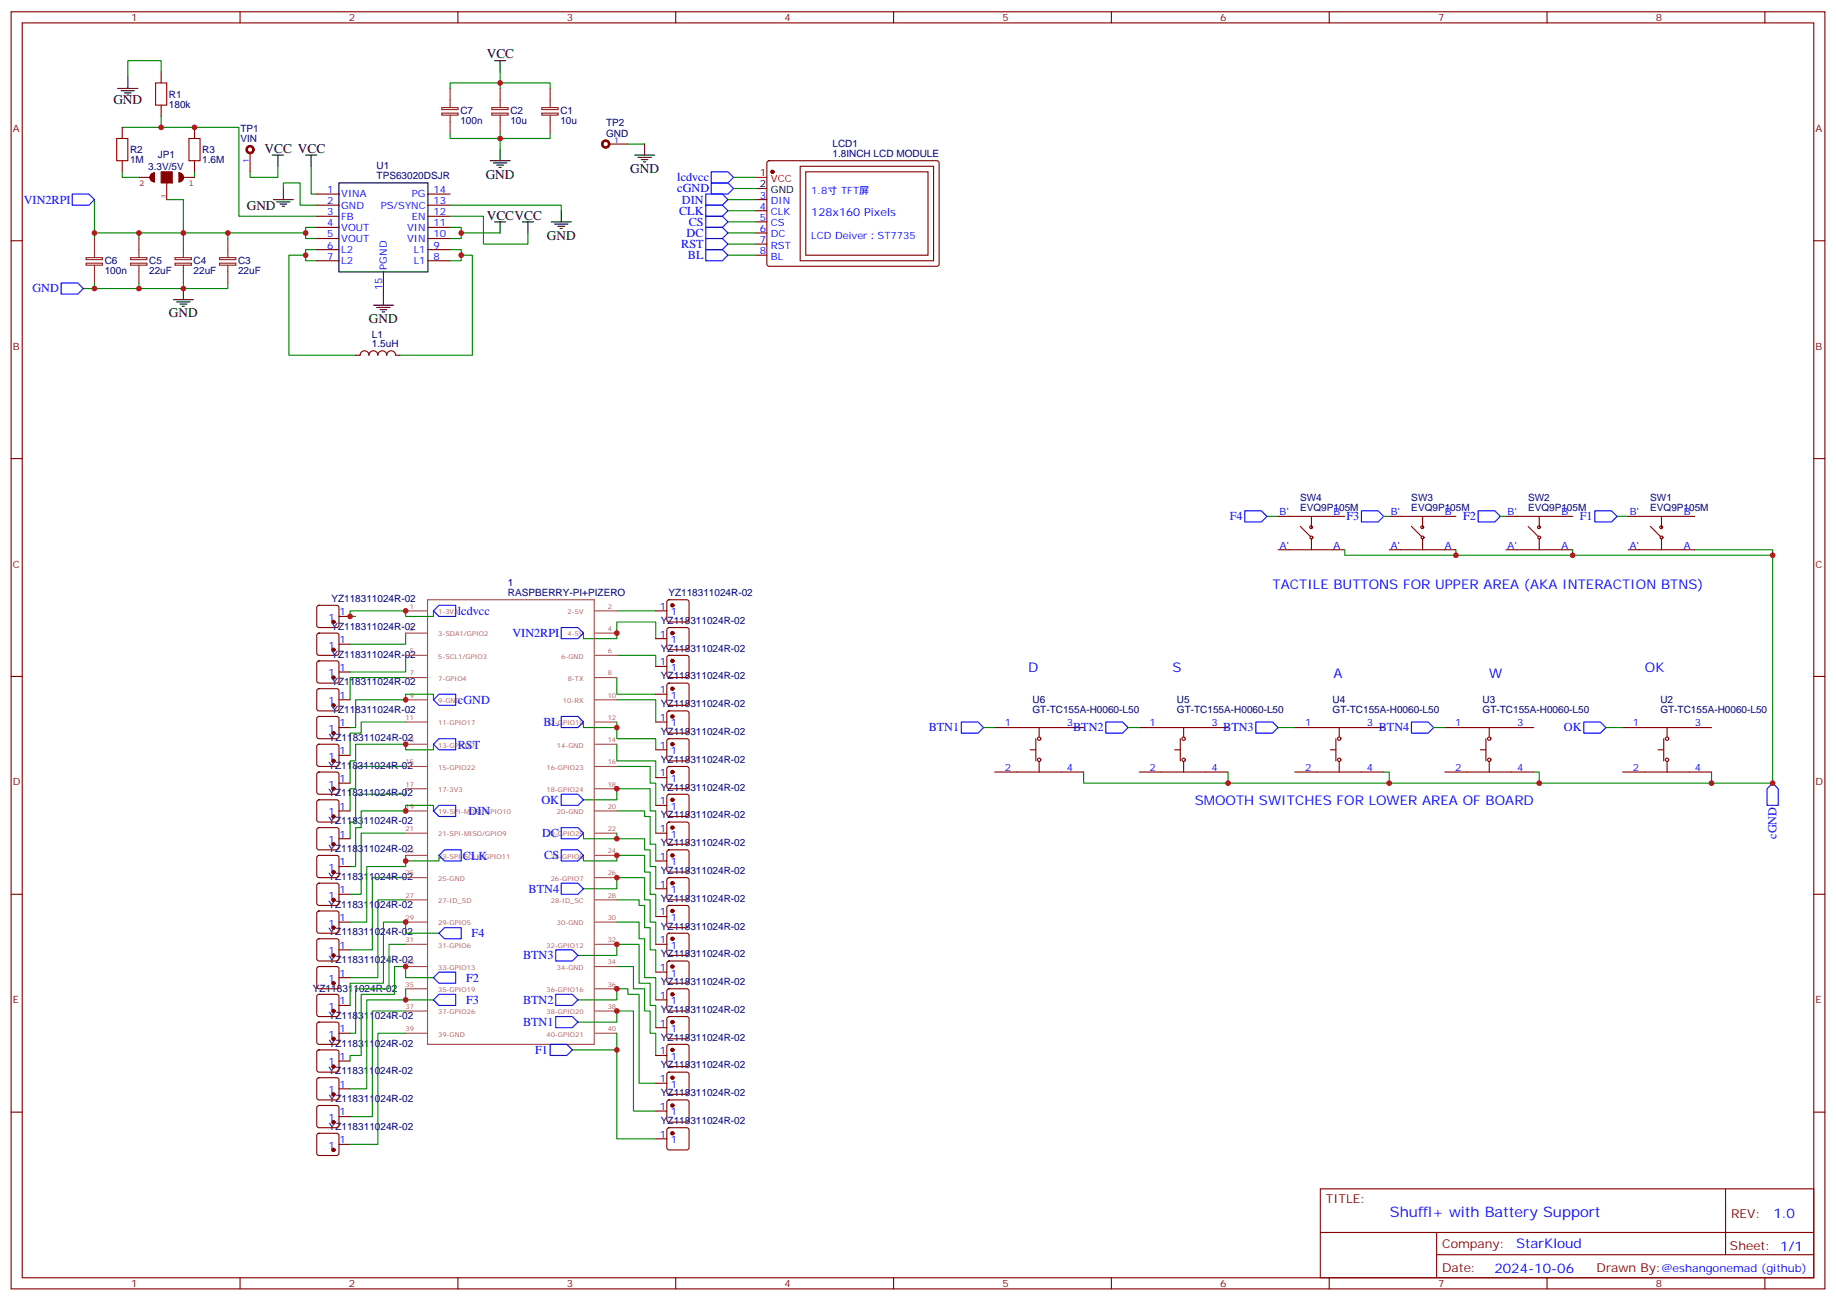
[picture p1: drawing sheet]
<svg xmlns="http://www.w3.org/2000/svg" width="583mm" height="413mm" viewBox="0 0 583 413" stroke-linecap="round" stroke-linejoin="round" font-family="sans-serif">
<defs><g id="words">
<text font-size="4.6" fill="#00f" x="441.2" y="386.4">Shuffl+ with Battery Support</text>
<g font-size="4.2">
<text x="154.5" y="18.6">VCC</text>
<text x="36" y="33.1">GND</text>
<text x="84" y="48.5">VCC VCC</text>
<text x="154.2" y="56.7">GND</text>
<text x="200" y="54.9">GND</text>
<text x="78.3" y="66.5">GND</text>
<text x="154.5" y="69.7">VCCVCC</text>
<text x="173.6" y="76.1">GND</text>
<text x="53.6" y="100.8">GND</text>
<text x="117.1" y="102.5">GND</text>
</g>
<g font-size="4.2" fill="#00f">
<text x="403.9" y="186.8">TACTILE BUTTONS FOR UPPER AREA (AKA INTERACTION BTNS)</text>
<text x="326.3" y="213.3">D</text>
<text x="372.2" y="213.3">S</text>
<text x="423.3" y="215.1">A</text>
<text x="472.7" y="215.1">W</text>
<text x="522.1" y="213.3">OK</text>
<text x="379.2" y="255.6">SMOOTH SWITCHES FOR LOWER AREA OF BOARD</text>
<text x="562.9" y="386.6">1.0</text>
<text x="481.3" y="396.2">StarKloud</text>
<text x="474.4" y="404">2024-10-06</text>
</g>
<g font-size="3.9" fill="#00f">
<text x="215" y="57.6">lcdvcc</text>
<text x="7.5" y="64.7">VIN2RPI</text>
<text x="215" y="61.1">cGND</text>
<text x="216.4" y="64.6">DIN</text>
<text x="215.6" y="68.1">CLK</text>
<text x="218.6" y="71.6">CS</text>
<text x="218" y="75.2">DC</text>
<text x="216.2" y="78.7">RST</text>
<text x="218.4" y="82.2">BL</text>
<text x="10.3" y="92.8">GND</text>
<text x="390.3" y="165.2">F4</text>
<text x="427.4" y="165.2">F3</text>
<text x="464.4" y="165.2">F2</text>
<text x="501.5" y="165.2">F1</text>
<text x="145.3" y="195.2">lcdvcc</text>
<text x="162.7" y="202.2">VIN2RPI</text>
<text x="145.4" y="223.4">cGND</text>
<text x="172.5" y="230.4">BL</text>
<text x="294.8" y="232.1">BTN1</text>
<text x="340.6" y="232.1">BTN2</text>
<text x="388.3" y="232.1">BTN3</text>
<text x="437.7" y="232.1">BTN4</text>
<text x="496.4" y="232.1">OK</text>
<text x="145.3" y="237.6">RST</text>
<text x="171.9" y="255.1">OK</text>
<text x="148.8" y="258.7">DIN</text>
<text x="172.1" y="265.7">DC</text>
<text x="563.9" y="266.2" transform="rotate(-90 563.9 266.2)">cGND</text>
<text x="147" y="272.9">CLK</text>
<text x="172.8" y="272.8">CS</text>
<text x="167.8" y="283.4">BTN4</text>
<text x="149.7" y="297.4">F4</text>
<text x="166" y="304.5">BTN3</text>
<text x="147.9" y="311.5">F2</text>
<text x="147.9" y="318.6">F3</text>
<text x="166" y="318.6">BTN2</text>
<text x="166" y="325.6">BTN1</text>
<text x="169.8" y="334.5">F1</text>
</g>
<g font-size="3.9" fill="#800">
<text x="420.9" y="381.9">TITLE:</text>
<text x="549.5" y="386.6">REV:</text>
<text x="457.8" y="396.1">Company:</text>
<text x="549.1" y="396.7">Sheet: 1/1</text>
<text x="457.8" y="403.8">Date:</text>
<text x="506.8" y="403.9">Drawn By:@eshangonemad (github)</text>
</g>
<text font-size="3.5" fill="#00f" x="257.5" y="68.7">128x160 Pixels</text>
<g font-size="3.2" fill="#800">
<text x="41.6" y="6.7">1</text>
<text x="110.8" y="6.7">2</text>
<text x="179.9" y="6.7">3</text>
<text x="249.1" y="6.7">4</text>
<text x="318.2" y="6.7">5</text>
<text x="387.3" y="6.7">6</text>
<text x="456.5" y="6.7">7</text>
<text x="525.6" y="6.7">8</text>
<text x="4.1" y="41.8">A</text>
<text x="576.3" y="41.8">A</text>
<text x="4.1" y="111">B</text>
<text x="576.3" y="111">B</text>
<text x="4.1" y="180.1">C</text>
<text x="576.3" y="180.1">C</text>
<text x="4.1" y="249.3">D</text>
<text x="576.3" y="249.3">D</text>
<text x="4.1" y="318.4">E</text>
<text x="576.3" y="318.4">E</text>
<text x="41.6" y="408.6">1</text>
<text x="110.8" y="408.6">2</text>
<text x="179.9" y="408.6">3</text>
<text x="249.1" y="408.6">4</text>
<text x="318.2" y="408.6">5</text>
<text x="387.3" y="408.6">6</text>
<text x="456.5" y="408.6">7</text>
<text x="525.6" y="408.6">8</text>
</g>
<g font-size="3.2" fill="#000080">
<text x="53.6" y="34.1">180k</text>
<text x="53.6" y="31">R1</text>
<text x="76.4" y="41.9">TP1</text>
<text x="146.1" y="39.4">100n</text>
<text x="146.1" y="36.3">C7</text>
<text x="162" y="39.4">10u</text>
<text x="162" y="36.3">C2</text>
<text x="177.9" y="39.4">10u</text>
<text x="177.9" y="36.3">C1</text>
<text x="192.4" y="40.1">TP2</text>
<text x="76.4" y="45.1">VIN</text>
<text x="192.4" y="43.3">GND</text>
<text x="264.3" y="46.6">LCD1</text>
<text x="41.3" y="51.8">1M</text>
<text x="41.3" y="48.6">R2</text>
<text x="47" y="53.9">3.3V/5V</text>
<text x="50.1" y="50.3">JP1</text>
<text x="64.2" y="51.8">1.6M</text>
<text x="64.2" y="48.6">R3</text>
<text x="119.5" y="53.8">U1</text>
<text x="264.3" y="50">1.8INCH LCD MODULE</text>
<text x="119.5" y="56.8">TPS63020DSJR</text>
<text x="33.2" y="83.9">C6</text>
<text x="47.3" y="83.9">C5</text>
<text x="61.5" y="83.9">C4</text>
<text x="75.6" y="83.9">C3</text>
<text x="33.2" y="87.1">100n</text>
<text x="47.3" y="87.1">22uF</text>
<text x="61.5" y="87.1">22uF</text>
<text x="75.6" y="87.1">22uF</text>
<text x="118" y="107.2">L1</text>
<text x="118" y="110.3">1.5uH</text>
<text x="412.7" y="159">SW4</text>
<text x="448" y="159">SW3</text>
<text x="485" y="159">SW2</text>
<text x="523.8" y="159">SW1</text>
<text x="412.7" y="162.1">EVQ9P105M</text>
<text x="448" y="162.1">EVQ9P105M</text>
<text x="485" y="162.1">EVQ9P105M</text>
<text x="523.8" y="162.1">EVQ9P105M</text>
<text x="161.2" y="186">1</text>
<text x="105.2" y="191.1">YZ118311024R-02</text>
<text x="161.2" y="189.3">RASPBERRY-PI+PIZERO</text>
<text x="212.2" y="189.3">YZ118311024R-02</text>
<text x="105.2" y="199.9">YZ118311024R-02</text>
<text x="209.8" y="198">YZ118311024R-02</text>
<text x="105.2" y="208.7">YZ118311024R-02</text>
<text x="209.8" y="206.8">YZ118311024R-02</text>
<text x="209.8" y="215.7">YZ118311024R-02</text>
<text x="105.2" y="217.5">YZ118311024R-02</text>
<text x="105.2" y="226.3">YZ118311024R-02</text>
<text x="209.8" y="224.5">YZ118311024R-02</text>
<text x="327.7" y="226.3">GT-TC155A-H0060-L50</text>
<text x="327.7" y="223.2">U6</text>
<text x="373.6" y="226.3">GT-TC155A-H0060-L50</text>
<text x="373.6" y="223.2">U5</text>
<text x="423" y="226.3">GT-TC155A-H0060-L50</text>
<text x="423" y="223.2">U4</text>
<text x="470.6" y="226.3">GT-TC155A-H0060-L50</text>
<text x="470.6" y="223.2">U3</text>
<text x="527.1" y="226.3">GT-TC155A-H0060-L50</text>
<text x="527.1" y="223.2">U2</text>
<text x="209.8" y="233.3">YZ118311024R-02</text>
<text x="104.4" y="235.2">YZ118311024R-02</text>
<text x="104.3" y="244">YZ118311024R-02</text>
<text x="209.8" y="242.1">YZ118311024R-02</text>
<text x="209.8" y="250.9">YZ118311024R-02</text>
<text x="104.3" y="252.8">YZ118311024R-02</text>
<text x="104.3" y="261.6">YZ118311024R-02</text>
<text x="209.8" y="259.8">YZ118311024R-02</text>
<text x="209.8" y="268.6">YZ118311024R-02</text>
<text x="104.3" y="270.4">YZ118311024R-02</text>
<text x="104.3" y="279.3">YZ118311024R-02</text>
<text x="209.8" y="277.4">YZ118311024R-02</text>
<text x="209.8" y="286.2">YZ118311024R-02</text>
<text x="104.3" y="288.1">YZ118311024R-02</text>
<text x="104.3" y="296.9">YZ118311024R-02</text>
<text x="209.8" y="295">YZ118311024R-02</text>
<text x="104.4" y="305.7">YZ118311024R-02</text>
<text x="209.8" y="303.9">YZ118311024R-02</text>
<text x="99.3" y="315">YZ118311024R-02</text>
<text x="209.8" y="312.7">YZ118311024R-02</text>
<text x="104.4" y="323.4">YZ118311024R-02</text>
<text x="209.8" y="321.5">YZ118311024R-02</text>
<text x="104.4" y="332.2">YZ118311024R-02</text>
<text x="209.8" y="330.3">YZ118311024R-02</text>
<text x="104.3" y="341">YZ118311024R-02</text>
<text x="209.8" y="339.1">YZ118311024R-02</text>
<text x="209.8" y="347.9">YZ118311024R-02</text>
<text x="104.4" y="349.8">YZ118311024R-02</text>
<text x="104.4" y="358.6">YZ118311024R-02</text>
<text x="209.8" y="356.8">YZ118311024R-02</text>
</g>
<g font-size="3.2" fill="#f00">
<text x="241.2" y="56">1</text>
<text x="244.7" y="57.7">VCC</text>
</g>
<g font-size="3.2">
<text x="241.2" y="59.5">2</text>
<text x="244.7" y="61.2">GND</text>
</g>
<g font-size="3.2" fill="#00f">
<text x="103.8" y="61.2">1</text>
<text x="103.8" y="64.8">2</text>
<text x="108.3" y="62.7">VINA</text>
<text x="130.7" y="62.7">PG</text>
<text x="137.6" y="64.8">13</text>
<text x="137.6" y="61.2">14</text>
<text x="241.2" y="63">3</text>
<text x="244.7" y="64.8">DIN</text>
<text x="257.5" y="61.6">1.8寸 TFT屏</text>
<text x="103.8" y="68.3">3</text>
<text x="103.8" y="71.8">4</text>
<text x="108.3" y="66.2">GND</text>
<text x="108.3" y="69.7">FB</text>
<text x="120.9" y="66.2">PS/SYNC</text>
<text x="130.7" y="69.7">EN</text>
<text x="137.6" y="71.8">11</text>
<text x="137.6" y="68.3">12</text>
<text x="241.2" y="66.5">4</text>
<text x="241.2" y="70.1">5</text>
<text x="244.7" y="68.3">CLK</text>
<text x="244.7" y="71.8">CS</text>
<text x="103.8" y="75.4">5</text>
<text x="108.3" y="73.2">VOUT</text>
<text x="108.3" y="76.8">VOUT</text>
<text x="129.2" y="76.8">VIN</text>
<text x="129.2" y="73.2">VIN</text>
<text x="137.6" y="75.4">10</text>
<text x="241.2" y="73.6">6</text>
<text x="241.2" y="77.1">7</text>
<text x="244.7" y="75.4">DC</text>
<text x="257.5" y="75.7">LCD Deiver：ST7735</text>
<text x="103.8" y="78.9">6</text>
<text x="103.8" y="82.4">7</text>
<text x="108.3" y="80.3">L2</text>
<text x="108.3" y="83.8">L2</text>
<text x="131.3" y="83.8">L1</text>
<text x="131.3" y="80.3">L1</text>
<text x="137.6" y="82.4">8</text>
<text x="137.6" y="78.9">9</text>
<text x="241.2" y="80.6">8</text>
<text x="244.7" y="78.9">RST</text>
<text x="244.7" y="82.4">BL</text>
<text x="122.8" y="85.6" transform="rotate(-90 122.8 85.6)">PGND</text>
<text x="121.4" y="92.1" transform="rotate(-90 121.4 92.1)">15</text>
<text x="406.2" y="163.5">B'</text>
<text x="423.3" y="163.5">B</text>
<text x="441.5" y="163.5">B'</text>
<text x="458.6" y="163.5">B</text>
<text x="478.5" y="163.5">B'</text>
<text x="495.7" y="163.5">B</text>
<text x="517.3" y="163.5">B'</text>
<text x="534.5" y="163.5">B</text>
<text x="406.2" y="174.1">A'</text>
<text x="423.3" y="174.1">A</text>
<text x="441.5" y="174.1">A'</text>
<text x="458.6" y="174.1">A</text>
<text x="478.5" y="174.1">A'</text>
<text x="495.7" y="174.1">A</text>
<text x="517.3" y="174.1">A'</text>
<text x="534.5" y="174.1">A</text>
<text x="104.3" y="197.1">1</text>
<text x="107.8" y="195.3">1</text>
<text x="209.5" y="193.5">1</text>
<text x="213" y="195.3">1</text>
<text x="209.5" y="202.4">1</text>
<text x="104.3" y="205.9">1</text>
<text x="107.8" y="204.1">1</text>
<text x="213" y="204.1">1</text>
<text x="104.3" y="214.7">1</text>
<text x="107.8" y="212.9">1</text>
<text x="209.5" y="211.2">1</text>
<text x="213" y="212.9">1</text>
<text x="107.8" y="221.8">1</text>
<text x="209.5" y="220">1</text>
<text x="213" y="221.8">1</text>
<text x="104.3" y="223.5">1</text>
<text x="104.3" y="232.3">1</text>
<text x="107.8" y="230.6">1</text>
<text x="209.5" y="228.8">1</text>
<text x="213" y="230.6">1</text>
<text x="319" y="230.6">1</text>
<text x="338.7" y="230.6">3</text>
<text x="364.9" y="230.6">1</text>
<text x="384.5" y="230.6">3</text>
<text x="414.3" y="230.6">1</text>
<text x="433.9" y="230.6">3</text>
<text x="461.9" y="230.6">1</text>
<text x="481.5" y="230.6">3</text>
<text x="518.3" y="230.6">1</text>
<text x="538" y="230.6">3</text>
<text x="107.8" y="239.4">1</text>
<text x="209.5" y="237.6">1</text>
<text x="213" y="239.4">1</text>
<text x="104.3" y="241.2">1</text>
<text x="319" y="244.7">2</text>
<text x="338.7" y="244.7">4</text>
<text x="364.9" y="244.7">2</text>
<text x="384.5" y="244.7">4</text>
<text x="414.3" y="244.7">2</text>
<text x="433.9" y="244.7">4</text>
<text x="461.9" y="244.7">2</text>
<text x="481.5" y="244.7">4</text>
<text x="518.3" y="244.7">2</text>
<text x="538" y="244.7">4</text>
<text x="104.3" y="250">1</text>
<text x="107.8" y="248.2">1</text>
<text x="209.5" y="246.5">1</text>
<text x="213" y="248.2">1</text>
<text x="107.8" y="257">1</text>
<text x="209.5" y="255.3">1</text>
<text x="213" y="257">1</text>
<text x="104.3" y="258.8">1</text>
<text x="104.3" y="267.6">1</text>
<text x="107.8" y="265.9">1</text>
<text x="209.5" y="264.1">1</text>
<text x="213" y="265.9">1</text>
<text x="107.8" y="274.7">1</text>
<text x="209.5" y="272.9">1</text>
<text x="213" y="274.7">1</text>
<text x="104.3" y="276.4">1</text>
<text x="209.5" y="281.7">1</text>
<text x="104.3" y="285.3">1</text>
<text x="107.8" y="283.5">1</text>
<text x="213" y="283.5">1</text>
<text x="107.8" y="292.3">1</text>
<text x="209.5" y="290.5">1</text>
<text x="213" y="292.3">1</text>
<text x="104.3" y="294.1">1</text>
<text x="209.5" y="299.4">1</text>
<text x="104.3" y="302.9">1</text>
<text x="107.8" y="301.1">1</text>
<text x="213" y="301.1">1</text>
<text x="104.3" y="311.7">1</text>
<text x="107.8" y="310">1</text>
<text x="209.5" y="308.2">1</text>
<text x="213" y="310">1</text>
<text x="209.5" y="317">1</text>
<text x="104.3" y="320.5">1</text>
<text x="107.8" y="318.8">1</text>
<text x="213" y="318.8">1</text>
<text x="104.3" y="329.4">1</text>
<text x="107.8" y="327.6">1</text>
<text x="209.5" y="325.8">1</text>
<text x="213" y="327.6">1</text>
<text x="209.5" y="334.6">1</text>
<text x="104.3" y="338.2">1</text>
<text x="107.8" y="336.4">1</text>
<text x="213" y="336.4">1</text>
<text x="104.3" y="347">1</text>
<text x="107.8" y="345.2">1</text>
<text x="209.5" y="343.5">1</text>
<text x="213" y="345.2">1</text>
<text x="209.5" y="352.3">1</text>
<text x="104.3" y="355.8">1</text>
<text x="107.8" y="354">1</text>
<text x="213" y="354">1</text>
<text x="104.3" y="364.6">1</text>
<text x="107.8" y="362.9">1</text>
<text x="209.5" y="361.1">1</text>
<text x="213" y="362.9">1</text>
</g>
<g font-size="2.8" fill="#840000">
<text x="44.2" y="58.9">2</text>
<text x="60" y="58.9">1</text>
</g>
<g font-size="2.5" fill="#00f">
<text x="194.9" y="45.4">1</text>
<text x="79" y="51.7" transform="rotate(-90 79 51.7)">1</text>
</g>
<g font-size="2.1" fill="#a54b4b">
<text x="130.1" y="193.2">1</text>
<text x="139.1" y="194.9">1-3V3</text>
<text x="180.2" y="194.9">2-5V</text>
<text x="192.9" y="193.2">2</text>
<text x="130.1" y="200.2">3</text>
<text x="139.1" y="202">3-SDA1/GPIO2</text>
<text x="180.2" y="202">4-5V</text>
<text x="192.9" y="200.2">4</text>
<text x="130.1" y="207.3">5</text>
<text x="139.1" y="209">5-SCL1/GPIO3</text>
<text x="178.1" y="209">6-GND</text>
<text x="192.9" y="207.3">6</text>
<text x="130.1" y="214.4">7</text>
<text x="192.9" y="214.4">8</text>
<text x="130.1" y="221.4">9</text>
<text x="139.1" y="216.1">7-GPIO4</text>
<text x="180.2" y="216.1">8-TX</text>
<text x="192.9" y="221.4">10</text>
<text x="139.1" y="223.1">9-GND</text>
<text x="178.7" y="223.1">10-RX</text>
<text x="128.7" y="228.5">11</text>
<text x="139.1" y="230.2">11-GPIO17</text>
<text x="173.5" y="230.2">12-GPIO18</text>
<text x="192.9" y="228.5">12</text>
<text x="128.7" y="235.5">13</text>
<text x="139.1" y="237.3">13-GPIO27</text>
<text x="176.8" y="237.3">14-GND</text>
<text x="192.9" y="235.5">14</text>
<text x="128.7" y="242.6">15</text>
<text x="139.1" y="244.3">15-GPIO22</text>
<text x="173.5" y="244.3">16-GPIO23</text>
<text x="192.9" y="242.6">16</text>
<text x="128.7" y="249.6">17</text>
<text x="139.1" y="251.4">17-3V3</text>
<text x="173.5" y="251.4">18-GPIO24</text>
<text x="192.9" y="249.6">18</text>
<text x="128.7" y="256.7">19</text>
<text x="192.9" y="256.7">20</text>
<text x="128.7" y="263.7">21</text>
<text x="139.1" y="258.4">19-SPI-MOSI/GPIO10</text>
<text x="176.8" y="258.4">20-GND</text>
<text x="192.9" y="263.7">22</text>
<text x="139.1" y="265.5">21-SPI-MISO/GPIO9</text>
<text x="173.5" y="265.5">22-GPIO25</text>
<text x="128.7" y="270.8">23</text>
<text x="139.1" y="272.5">23-SPI-SCLK/GPIO11</text>
<text x="174.8" y="272.5">24-GPIO8</text>
<text x="192.9" y="270.8">24</text>
<text x="128.7" y="277.9">25</text>
<text x="139.1" y="279.6">25-GND</text>
<text x="174.8" y="279.6">26-GPIO7</text>
<text x="192.9" y="277.9">26</text>
<text x="128.7" y="284.9">27</text>
<text x="139.1" y="286.6">27-ID_SD</text>
<text x="174.8" y="286.6">28-ID_SC</text>
<text x="192.9" y="284.9">28</text>
<text x="128.7" y="292">29</text>
<text x="139.1" y="293.7">29-GPIO5</text>
<text x="176.8" y="293.7">30-GND</text>
<text x="192.9" y="292">30</text>
<text x="128.7" y="299">31</text>
<text x="192.9" y="299">32</text>
<text x="139.1" y="300.8">31-GPIO6</text>
<text x="173.5" y="300.8">32-GPIO12</text>
<text x="128.7" y="306.1">33</text>
<text x="139.1" y="307.8">33-GPIO13</text>
<text x="176.8" y="307.8">34-GND</text>
<text x="192.9" y="306.1">34</text>
<text x="128.7" y="313.1">35</text>
<text x="139.1" y="314.9">35-GPIO19</text>
<text x="173.5" y="314.9">36-GPIO16</text>
<text x="192.9" y="313.1">36</text>
<text x="128.7" y="320.2">37</text>
<text x="139.1" y="321.9">37-GPIO26</text>
<text x="173.5" y="321.9">38-GPIO20</text>
<text x="192.9" y="320.2">38</text>
<text x="128.7" y="327.2">39</text>
<text x="139.1" y="329">39-GND</text>
<text x="173.5" y="329">40-GPIO21</text>
<text x="192.9" y="327.2">40</text>
</g>
<text font-size="1.8" fill="#840000" x="52.6" y="62.7" transform="rotate(-90 52.6 62.7)">3</text>
</g></defs>
<g fill="none" stroke="#870000" stroke-width=".35">
<path d="M3.5 3.7h575.8v405.4h-575.8zM7.1 7.3h568.6v398.3h-568.6zM76.2 3.7v3.6M145.3 3.7v3.6M214.5 3.7v3.6M283.6 3.7v3.6M352.8 3.7v3.6M421.9 3.7v3.6M491.1 3.7v3.6M560.2 3.7v3.6M193.7 45.7h5.6M3.5 76.4h3.6"/>
<path d="M575.7 76.4h3.6M3.5 145.6h3.6M575.7 145.6h3.6M3.5 214.7h3.6M575.7 214.7h3.6M3.5 283.8h3.6M575.7 283.8h3.6M3.5 353h3.6M575.7 353h3.6M419.1 377.3h156.6v28.3h-156.6zM547.7 377.4v20.8M419.1 391.2h156.5"/>
<path d="M456 398.2h119.6M456 391.2v14.1M76.2 405.6v3.5M145.3 405.6v3.5M214.5 405.6v3.5M283.6 405.6v3.5M352.8 405.6v3.5M421.9 405.6v3.5M491.1 405.6v3.5M560.2 405.6v3.5"/>
</g>
<g fill="none" stroke="#000" stroke-width=".35">
<path d="M157 19.3h3.5M158.7 19.3v3.5M37.4 28.1h6.3M38.5 28.8h4.2M39.5 29.5h2.1M40.2 30.2h.7M40.6 24.6v3.5M86.4 49.2h3.6M88.2 49.2v3.6M90 59.8v3.6M97 49.2h3.5M98.8 49.2v3.6"/>
<path d="M155.6 51h6.3M156.6 51.7h4.3M157.7 52.4h2.1M158.4 53.1h.7M158.7 47.5v3.5M201.4 49.2h6.4M202.5 50h4.2M203.6 50.7h2.1M204.3 51.4h.7M204.6 45.7v3.5M86.8 63.4h6.3M87.8 64.1h4.3"/>
<path d="M88.9 64.8h2.1M89.6 65.5h.7M157 70.4h3.5M158.7 70.4v3.5M165.8 70.4h3.5M167.6 70.4v3.5M175 70.4h6.3M176 71.1h4.3M177.1 71.8h2.1M177.8 72.5h.7M178.2 66.9v3.5M55 95.1h6.4"/>
<path d="M56.1 95.8h4.2M57.1 96.5h2.2M57.9 97.2h.7M58.2 91.6v3.5M118.5 96.9h6.4M119.6 97.6h4.2M120.6 98.3h2.2M121.4 99h.7M121.7 93.3v3.6"/>
</g>
<g fill="none" stroke="#008700" stroke-width=".35">
<path d="M51.2 22.8v-3.5h-10.6v5.3M51.2 36.9v3.5M142.9 28.1v-1.8h31.7v1.8M158.7 22.8v5.3M38.8 40.4h37v28.3h24.7M38.8 54.5v1.8h5.3M61.7 54.5v1.8M88.2 52.8v3.5h-8.8v-1.8M90 59.8v-1.7h5.2v7h5.3M98.8 52.8v8.8h1.7M142.9 42.2v1.8h31.7v-1.8M158.7 42.2v5.3"/>
<path d="M199.3 45.7h5.3M30 63.4v12.3M30 73.9h14.1M44.1 75.7v-1.8h28.2v1.8M52.9 63.4h5.3v12.3M72.3 73.9h24.7M100.5 72.2h-3.5v3.5h3.5M100.5 79.2h-3.5v3.6h3.5M142.9 65.1h35.3v1.8M142.9 68.7h10.6v8.8h14.1v-3.6M146.4 73.9h12.3M26.5 91.6h17.6"/>
<path d="M30 89.8v1.8M44.1 89.8v1.8h28.2v-1.8M58.2 89.8v1.8M97 81h-5.3v31.7h21.2M146.4 81h3.5v31.7h-22.9"/>
</g>
<path d="M30 75.7v6M27.3 81.8h5.2v.6h-5.2zM27.3 83.5h5.2v.7h-5.2zM30 84.2v5.6" fill="none" stroke="#8c2424" stroke-width=".35"/>
<circle cx="192.3" cy="45.7" r="1.32" fill="#870000" stroke="#870000" stroke-width=".35"/>
<circle cx="192.3" cy="45.7" r=".86" fill="#fff" stroke="#870000" stroke-width=".35"/>
<path d="M79.4 48.9v5.6" fill="none" stroke="#870000" stroke-width=".35"/>
<circle cx="79.4" cy="47.5" r="1.32" fill="#870000" stroke="#870000" stroke-width=".35"/>
<circle cx="79.4" cy="47.5" r=".86" fill="#fff" stroke="#870000" stroke-width=".35"/>
<g fill="#850000" stroke="#850000" stroke-width=".35">
<path d="M56.8 54.9a1.41 1.41 0 0 1 1.4 1.4 1.41 1.41 0 0 1-1.4 1.4z"/>
<path d="M47.9 55.5l1.1-.6v2.8a1.41 1.41 0 0 1-1.2-.8 1.41 1.41 0 0 1 .1-1.4z"/>
<path d="M51.2 54.5h3.5v3.6h-3.5z"/>
</g>
<path d="M44.1 56.3h3.5M47.9 55.5l1.1-.6v2.8a1.41 1.41 0 0 1-1.2-.8 1.41 1.41 0 0 1 .1-1.4zM56.8 54.9a1.41 1.41 0 0 1 1.4 1.4 1.41 1.41 0 0 1-1.4 1.4zM58.2 56.3h3.5" fill="none" stroke="#850000" stroke-width=".35"/>
<g fill="none" stroke="#870000" stroke-width=".35">
<path d="M51.2 22.8v3.5M51.2 33.4v3.5M38.8 40.4v3.6M38.8 51v3.5M52.9 56.3v7.1M61.7 40.4v3.6M61.7 51v3.5M243.7 51.2l.4-.2 53.6 .1 .4 .6-.1 32.4-.6 .4h-53.6l-.4-.7v-32.1zM254 52.8h42.3v30h-42.3zM255.8 54.5h38.8v26.5h-38.8zM100.5 61.6h7.1M100.5 65.1h7.1"/>
<path d="M100.5 68.7h7.1M100.5 72.2h7.1M100.5 75.7h7.1M100.5 79.2h7.1M135.8 61.6h7.1M135.8 65.1h7.1M135.8 68.7h7.1M135.8 72.2h7.1M135.8 75.7h7.1M135.8 79.2h7.1M239.9 63.4h3.5M239.9 66.9h3.5"/>
<path d="M239.9 70.4h3.5M239.9 73.9h3.5M239.9 77.5h3.5M100.5 82.8h7.1M121.7 86.3v7M135.8 82.8h7.1M239.9 81h3.5M112.9 112.7h1.4a1.41 1.41 0 0 1 1.4-1.4 1.41 1.41 0 0 1 1.4 1.5 1.41 1.41 0 0 1 1.4-1.5 1.41 1.41 0 0 1 1.4 1.5 1.41 1.41 0 0 1 1.5-1.5 1.41 1.41 0 0 1 1.4 1.5 1.41 1.41 0 0 1 1.4-1.5 1.41 1.41 0 0 1 1.4 1.5l1.4-.1M405.7 174.5h21.2M405.7 163.9h21.2M412.7 167.1l3.2 3.2M416.3 163.9v3.5"/>
<path d="M416.3 171v3.5M441 174.5h21.1M441 163.9h21.1M448 167.1l3.2 3.2M451.6 163.9v3.5M451.6 171v3.5M478 174.5h21.2M478 163.9h21.2M485.1 167.1l3.1 3.2M488.6 163.9v3.5M488.6 171v3.5M516.8 174.5h21.2"/>
<path d="M516.8 163.9h21.2M523.9 167.1l3.1 3.2M527.4 163.9v3.5M527.4 171v3.5M100.8 192.3l.4-.2h5.7l.5 .2 .2 .5v5.7l-.2 .5-.5 .2h-5.7l-.5-.3-.2-.4v-5.7zM107.6 195.7h3.5M208.1 193.9h3.6M211.9 199.4l.5-.2h5.6l.5 .2 .2 .5v5.6l-.2 .5-.5 .2h-5.6l-.5-.2-.2-.5v-5.6zM211.9 190.6l.5-.2h5.6l.5 .2 .2 .5v5.6l-.2 .5-.5 .2h-5.6l-.5-.2-.2-.5v-5.6zM100.8 201.1l.4-.2h5.7l.5 .2 .2 .5v5.7l-.2 .5-.5 .2h-5.7l-.5-.2-.2-.5v-5.7zM100.8 210l.4-.2h5.7l.5 .2 .2 .5v5.6l-.2 .5-.5 .2h-5.7l-.5-.2-.2-.5v-5.6zM100.8 218.8l.4-.2h5.7l.5 .2 .2 .5v5.6l-.2 .5-.5 .2h-5.7l-.5-.2-.2-.5v-5.6z"/>
<path d="M107.6 204.5h3.5M107.6 213.3h3.5M208.1 211.5h3.6M208.1 202.7h3.6M211.9 217l.5-.2h5.6l.5 .2 .2 .5v5.7l-.2 .5-.5 .2h-5.6l-.5-.3-.2-.4v-5.7zM211.9 208.2l.5-.2h5.6l.5 .2 .2 .5v5.6l-.2 .5-.5 .3h-5.6l-.5-.3-.2-.5v-5.6zM100.8 227.6l.4-.2h5.7l.5 .2 .2 .5v5.7l-.2 .4-.5 .3h-5.7l-.5-.3-.2-.4v-5.7zM100.8 236.4l.4-.2h5.7l.5 .2 .2 .5v5.7l-.2 .5-.5 .2h-5.7l-.5-.3-.2-.4v-5.7zM107.6 230.9h3.5M107.6 222.1h3.5M107.6 239.7h3.5M208.1 238h3.6"/>
<path d="M208.1 229.2h3.6M208.1 220.3h3.6M211.9 234.7l.5-.2h5.6l.5 .2 .2 .5v5.6l-.2 .5-.5 .2h-5.6l-.5-.2-.2-.5v-5.6zM211.9 225.8l.5-.2h5.6l.5 .2 .2 .5v5.7l-.2 .5-.5 .2h-5.6l-.5-.2-.2-.5v-5.7zM315.7 230.9h28.3M327 238h1.8M328.8 234.5v7M329.8 230.9v2.9M361.6 230.9h28.2M372.9 238h1.7M374.6 234.5v7M375.7 230.9v2.9"/>
<path d="M411 230.9h28.2M422.3 238h1.7M424 234.5v7M425.1 230.9v2.9M458.6 230.9h28.2M469.9 238h1.8M471.7 234.5v7M472.7 230.9v2.9M515.1 230.9h28.2M526.3 238h1.8M528.1 234.5v7M529.2 230.9v2.9"/>
<path d="M100.8 245.2l.4-.2h5.7l.5 .2 .2 .5v5.7l-.2 .5-.5 .2h-5.7l-.5-.2-.2-.5v-5.7zM100.8 254.1l.4-.2h5.7l.5 .2 .2 .5v5.6l-.2 .5-.5 .2h-5.7l-.5-.2-.2-.5v-5.6zM107.6 248.6h3.5M107.6 257.4h3.5M208.1 255.6h3.6M208.1 246.8h3.6M211.9 252.3l.5-.2h5.6l.5 .2 .2 .5v5.6l-.2 .5-.5 .3h-5.6l-.5-.3-.2-.5v-5.6zM211.9 243.5l.5-.2h5.6l.5 .2 .2 .5v5.6l-.2 .5-.5 .2h-5.6l-.5-.2-.2-.5v-5.6zM315.7 245h28.3M329.8 241.9v3.1M361.6 245h28.2M375.7 241.9v3.1"/>
<path d="M411 245h28.2M425.1 241.9v3.1M458.6 245h28.2M472.7 241.9v3.1M515.1 245h28.2M529.2 241.9v3.1M100.8 262.9l.4-.2h5.7l.5 .2 .2 .5v5.6l-.2 .5-.5 .2h-5.7l-.5-.2-.2-.5v-5.6zM100.8 271.7l.4-.2h5.7l.5 .2 .2 .5v5.6l-.2 .5-.5 .3h-5.7l-.5-.3-.2-.5v-5.6zM107.6 266.2h3.5M107.6 275h3.5M208.1 273.3h3.6M208.1 264.4h3.6"/>
<path d="M211.9 269.9l.5-.2h5.6l.5 .2 .2 .5v5.7l-.2 .5-.5 .2h-5.6l-.5-.2-.2-.5v-5.7zM211.9 261.1l.5-.2h5.6l.5 .2 .2 .5v5.7l-.2 .5-.5 .2h-5.6l-.5-.3-.2-.4v-5.7zM211.9 278.8l.5-.2h5.6l.5 .2 .2 .5v5.6l-.2 .5-.5 .2h-5.6l-.5-.2-.2-.5v-5.6zM100.8 298.2l.4-.2h5.7l.5 .2 .2 .5v5.6l-.2 .5-.5 .2h-5.7l-.5-.2-.2-.5v-5.6zM100.8 289.3l.4-.2h5.7l.5 .2 .2 .5v5.7l-.2 .5-.5 .2h-5.7l-.5-.2-.2-.5v-5.7zM100.8 280.5l.4-.2h5.7l.5 .2 .2 .5v5.7l-.2 .5-.5 .2h-5.7l-.5-.3-.2-.4v-5.7zM107.6 292.7h3.5M107.6 283.8h3.5M208.1 282.1h3.6M208.1 290.9h3.6M208.1 299.7h3.6M211.9 287.6l.5-.2h5.6l.5 .2 .2 .5v5.6l-.2 .5-.5 .2h-5.6l-.5-.2-.2-.5v-5.6z"/>
<path d="M211.9 296.4l.5-.2h5.6l.5 .2 .2 .5v5.6l-.2 .5-.5 .2h-5.6l-.5-.2-.2-.5v-5.6zM100.8 315.8l.4-.2h5.7l.5 .2 .2 .5v5.6l-.2 .5-.5 .3h-5.7l-.5-.3-.2-.5v-5.6zM100.8 307l.4-.2h5.7l.5 .2 .2 .5v5.6l-.2 .5-.5 .2h-5.7l-.5-.2-.2-.5v-5.6zM107.6 319.1h3.5M107.6 310.3h3.5M107.6 301.5h3.5M208.1 308.5h3.6M208.1 317.4h3.6M211.9 305.2l.5-.2h5.6l.5 .2 .2 .5v5.7l-.2 .5-.5 .2h-5.6l-.5-.3-.2-.4v-5.7zM211.9 314l.5-.2h5.6l.5 .2 .2 .5v5.7l-.2 .5-.5 .2h-5.6l-.5-.2-.2-.5v-5.7zM100.8 333.4l.4-.2h5.7l.5 .2 .2 .5v5.7l-.2 .5-.5 .2h-5.7l-.5-.2-.2-.5v-5.7zM100.8 324.6l.4-.2h5.7l.5 .2 .2 .5v5.7l-.2 .5-.5 .2h-5.7l-.5-.3-.2-.4v-5.7z"/>
<path d="M107.6 336.8h3.5M107.6 327.9h3.5M208.1 326.2h3.6M208.1 335h3.6M211.9 322.9l.5-.2h5.6l.5 .2 .2 .5v5.6l-.2 .5-.5 .2h-5.6l-.5-.2-.2-.5v-5.6zM211.9 331.7l.5-.2h5.6l.5 .2 .2 .5v5.6l-.2 .5-.5 .2h-5.6l-.5-.2-.2-.5v-5.6zM100.8 359.9l.4-.2h5.7l.5 .2 .2 .5v5.6l-.2 .5-.5 .2h-5.7l-.5-.2-.2-.5v-5.6zM100.8 351.1l.4-.2h5.7l.5 .2 .2 .5v5.6l-.2 .5-.5 .2h-5.7l-.5-.2-.2-.5v-5.6zM100.8 342.3l.4-.2h5.7l.5 .2 .2 .5v5.6l-.2 .5-.5 .2h-5.7l-.5-.2-.2-.5v-5.6zM107.6 354.4h3.5M107.6 345.6h3.5M208.1 343.8h3.6"/>
<path d="M208.1 352.6h3.6M211.9 340.5l.5-.2h5.6l.5 .2 .2 .5v5.6l-.2 .5-.5 .2h-5.6l-.5-.2-.2-.5v-5.6zM211.9 349.3l.5-.2h5.6l.5 .2 .2 .5v5.7l-.2 .5-.5 .2h-5.6l-.5-.3-.2-.4v-5.7zM211.9 358.1l.5-.2h5.6l.5 .2 .2 .5v5.7l-.2 .5-.5 .2h-5.6l-.5-.3-.2-.4v-5.7zM107.6 363.2h3.5M208.1 361.5h3.6"/>
<circle cx="416.2" cy="167.3" r=".45"/>
<circle cx="416.3" cy="170.6" r=".45"/>
<circle cx="451.5" cy="167.3" r=".45"/>
<circle cx="451.6" cy="170.6" r=".45"/>
<circle cx="488.5" cy="167.3" r=".45"/>
<circle cx="488.6" cy="170.6" r=".45"/>
<circle cx="527.3" cy="167.3" r=".45"/>
<circle cx="527.4" cy="170.6" r=".45"/>
<circle cx="329.8" cy="234.5" r=".53"/>
<circle cx="375.7" cy="234.5" r=".53"/>
<circle cx="425.1" cy="234.5" r=".53"/>
<circle cx="472.7" cy="234.5" r=".53"/>
<circle cx="529.2" cy="234.5" r=".53"/>
<circle cx="329.8" cy="241.2" r=".53"/>
<circle cx="375.7" cy="241.2" r=".53"/>
<circle cx="425.1" cy="241.2" r=".53"/>
<circle cx="472.7" cy="241.2" r=".53"/>
<circle cx="529.2" cy="241.2" r=".53"/>
</g>
<path d="M49.4 26.3h3.5v7.1h-3.5zM37 44h3.6v7h-3.6zM60 44h3.5v7h-3.5z" fill="none" stroke="#a10000" stroke-width=".35"/>
<g fill="none" stroke="#8c2424" stroke-width=".35">
<path d="M140.2 34.1h5.2v.7h-5.2zM140.2 35.9h5.2v.6h-5.2zM142.9 28.1v6M142.9 36.5v5.7M156.1 34.1h5.2v.7h-5.2zM156.1 35.9h5.2v.6h-5.2zM158.7 28.1v6M158.7 36.5v5.7M172 34.1h5.2v.7h-5.2zM172 35.9h5.2v.6h-5.2zM174.6 28.1v6M174.6 36.5v5.7"/>
<path d="M44.1 75.7v6M58.2 75.7v6M72.3 75.7v6M41.5 81.8h5.1v.6h-5.1zM41.5 83.5h5.1v.7h-5.1zM44.1 84.2v5.6M55.6 81.8h5.1v.6h-5.1zM55.6 83.5h5.1v.7h-5.1zM58.2 84.2v5.6M69.7 81.8h5.2v.6h-5.2zM69.7 83.5h5.2v.7h-5.2zM72.3 84.2v5.6"/>
</g>
<path d="M107.6 58.1h28.2v28.2h-28.2zM239.9 59.8h3.5" fill="none" stroke="#000" stroke-width=".35"/>
<g fill="none" stroke="#008700" stroke-width=".35">
<path d="M232.8 56.3h7.1M232.8 59.8h7.1M142.9 72.2h3.5v3.5h-3.5M142.9 79.2h3.5v3.6h-3.5M231.1 63.4h8.8M231.1 66.9h8.8M231.1 70.4h8.8M231.1 73.9h8.8M231.1 77.5h8.8M231.1 81h8.8M402.2 163.9h3.5M426.9 174.5v1.7h135.8"/>
<path d="M439.2 163.9h1.8M462.1 174.5v1.7M476.2 163.9h1.8M499.2 174.5v1.7M513.3 163.9h3.5M538 174.5h24.7v74.1h-218.7v-3.6M137.6 193.9v1.8h-8.8v-1.8h-17.7v1.8h1.8M195.8 193.9h12.3M128.8 215.1h-17.7v7M128.8 208v5.3h-17.7M128.8 200.9v3.6h-17.7M185.2 200.9v1.8h10.6v-5.3h12.3v5.3"/>
<path d="M195.8 215.1v5.2h12.3M195.8 208h12.3v3.5M128.8 229.2h-14.1v3.5h-3.6v7M137.6 236.2v1.8h-8.8v-1.8h-15.9v5.3h-1.8v7.1M137.6 222.1v-1.8h-8.8v1.8h-15.9v8.8h-1.8M185.2 229.2v1.7h10.6M195.8 236.2v5.3h12.3v5.3M195.8 222.1h12.3v7.1M195.8 229.2v5.3h12.3v3.5M312.2 230.9h3.5M358.1 230.9h3.5M405.7 230.9h5.3"/>
<path d="M455.1 230.9h3.5M509.8 230.9h5.3M128.8 250.3v1.8h-15.9v8.8h-1.8v5.3M128.8 243.3h-15.9v7h-1.8v7.1M137.6 257.4v-1.8h-8.8v1.8h-14.1v5.3h-1.8v12.3h-1.8M185.2 253.9h10.6v-3.6h10.6v7.1h1.7v7M195.8 257.4h8.8v1.8h1.8v8.8h1.7v5.3M195.8 243.3h10.6v5.3h1.7v7M389.8 245v3.6M439.2 245h1.8v3.6M486.8 245h1.8v3.6M543.3 245v3.6"/>
<path d="M128.8 278.6h-10.6v22.9h-7.1M128.8 264.4h-14.1v19.4h-3.6M128.8 271.5v3.5h-12.4v17.7h-5.3M139.3 271.5v1.8h-10.5M185.2 271.5v1.8h10.6v-1.8h8.8v5.3h1.8v7h1.7v7.1M185.2 264.4v1.8h10.6M195.8 264.4v1.8h8.8v3.5h1.8v5.3h1.7v7.1M128.8 285.6h-8.9v24.7h-8.8M128.8 299.7h-5.3v14.1h-10.6v14.1h-1.8M139.3 296.2h-10.5v-3.5h-7.1v19.4h-10.6v7M185.2 282.1h10.6v-3.5h8.8v7h1.8v7.1h1.7v7M195.8 285.6h7v1.8h1.8v7h1.8v7.1h1.7v7"/>
<path d="M195.8 292.7h7v5.3h1.8v12.3h3.5v7.1M128.8 313.8v3.6h-12.4v28.2h-5.3M128.8 317.4h8.8M137.6 310.3h-8.8v-3.5h-3.6v8.8h-10.5v19.4h-3.6v1.8M183.4 317.4h12.4v-3.6h3.5v1.8h3.5v28.2h5.3M183.4 303.2h12.4v-3.5h7v12.4h3.6v7h1.7v7.1M195.8 306.8h5.3v7h3.5v7.1h1.8v7h1.7v7.1M128.8 327.9h-8.9v35.3h-8.8M128.8 320.9h-10.6v33.5h-7.1M181.7 333.2h14.1M183.4 324.4h12.4v-3.5h5.3v31.7h7M195.8 327.9v33.6h12.3"/>
</g>
<g fill="#870000" stroke="#870000" stroke-width=".35">
<circle cx="105.8" cy="365" r=".53"/>
<circle cx="105.8" cy="356.2" r=".53"/>
<circle cx="105.8" cy="347.3" r=".53"/>
<circle cx="105.8" cy="338.5" r=".53"/>
<circle cx="105.8" cy="329.7" r=".53"/>
<circle cx="105.8" cy="320.9" r=".53"/>
<circle cx="105.8" cy="312.1" r=".53"/>
<circle cx="105.8" cy="303.2" r=".53"/>
<circle cx="105.8" cy="294.4" r=".53"/>
<circle cx="105.8" cy="285.6" r=".53"/>
<circle cx="105.8" cy="197.4" r=".53"/>
<circle cx="105.8" cy="206.2" r=".53"/>
<circle cx="105.8" cy="215.1" r=".53"/>
<circle cx="105.8" cy="223.9" r=".53"/>
<circle cx="105.8" cy="232.7" r=".53"/>
<circle cx="105.8" cy="241.5" r=".53"/>
<circle cx="105.8" cy="250.3" r=".53"/>
<circle cx="105.8" cy="259.2" r=".53"/>
<circle cx="105.8" cy="268" r=".53"/>
<circle cx="105.8" cy="276.8" r=".53"/>
<circle cx="213.4" cy="271.5" r=".53"/>
<circle cx="213.4" cy="262.7" r=".53"/>
<circle cx="213.4" cy="253.9" r=".53"/>
<circle cx="213.4" cy="245" r=".53"/>
<circle cx="213.4" cy="236.2" r=".53"/>
<circle cx="213.4" cy="227.4" r=".53"/>
<circle cx="213.4" cy="218.6" r=".53"/>
<circle cx="213.4" cy="209.8" r=".53"/>
<circle cx="213.4" cy="200.9" r=".53"/>
<circle cx="213.4" cy="192.1" r=".53"/>
<circle cx="213.4" cy="280.3" r=".53"/>
<circle cx="213.4" cy="289.1" r=".53"/>
<circle cx="213.4" cy="298" r=".53"/>
<circle cx="213.4" cy="306.8" r=".53"/>
<circle cx="213.4" cy="315.6" r=".53"/>
<circle cx="213.4" cy="324.4" r=".53"/>
<circle cx="213.4" cy="333.2" r=".53"/>
<circle cx="213.4" cy="342.1" r=".53"/>
<circle cx="213.4" cy="350.9" r=".53"/>
<circle cx="213.4" cy="359.7" r=".53"/>
<circle cx="245.2" cy="54.5" r=".53"/>
</g>
<g fill="none" stroke="#a64a4a" stroke-width=".35">
<path d="M128.8 193.9h6.9M135.7 190.4h52.9v141.1h-52.9zM188.8 193.9h7M128.8 200.9h6.9M128.8 208h6.9M128.8 215.1h6.9M188.8 200.9h7M188.8 208h7M188.8 215.1h7M128.8 222.1h6.9M128.8 229.2h6.9M128.8 236.2h6.9"/>
<path d="M188.8 222.1h7M188.8 229.2h7M188.8 236.2h7M128.8 243.3h6.9M128.8 250.3h6.9M128.8 257.4h6.9M188.8 243.3h7M188.8 250.3h7M188.8 257.4h7M128.8 264.4h6.9M128.8 271.5h6.9M128.8 278.6h6.9"/>
<path d="M188.8 264.4h7M188.8 271.5h7M188.8 278.6h7M128.8 285.6h6.9M128.8 292.7h6.9M128.8 299.7h6.9M188.8 285.6h7M188.8 292.7h7M188.8 299.7h7M128.8 306.8h6.9M128.8 313.8h6.9M188.8 306.8h7"/>
<path d="M188.8 313.8h7M128.8 320.9h6.9M128.8 327.9h6.9M188.8 320.9h7M188.8 327.9h7"/>
</g>
<path d="M239.9 56.3h3.5" fill="none" stroke="#f00" stroke-width=".35"/>
<g fill="none" stroke="#00f" stroke-width=".35">
<path d="M225.8 54.5h5.3l1.7 1.8-1.7 1.8h-5.3zM225.8 58.1h5.3l1.7 1.7-1.7 1.8h-5.3zM22.9 61.6h5.3l1.8 1.8-1.8 1.7h-5.3zM224 61.6h5.3l1.8 1.8-1.8 1.7h-5.3zM224 65.1h5.3l1.8 1.8-1.8 1.8h-5.3zM224 68.7h5.3l1.8 1.7-1.8 1.8h-5.3zM224 72.2h5.3l1.8 1.7-1.8 1.8h-5.3zM224 75.7h5.3l1.8 1.8-1.8 1.7h-5.3zM224 79.2h5.3l1.8 1.8-1.8 1.8h-5.3zM19.4 89.8h5.3l1.8 1.8-1.8 1.7h-5.3zM395.1 162.1h5.3l1.8 1.8-1.8 1.8h-5.3zM432.2 162.1h5.2l1.8 1.8-1.8 1.8h-5.2z"/>
<path d="M469.2 162.1h5.3l1.7 1.8-1.7 1.8h-5.3zM506.2 162.1h5.3l1.8 1.8-1.8 1.8h-5.3zM137.6 193.9l1.7-1.8h5.3v3.6h-5.3zM178.2 199.2h5.2l1.8 1.7-1.8 1.8h-5.2zM137.6 222.1l1.7-1.8h5.3v3.6h-5.3zM137.6 236.2l1.7-1.7h5.3v3.5h-5.3zM178.2 227.4h5.2l1.8 1.8-1.8 1.7h-5.2zM305.2 229.2h5.2l1.8 1.7-1.8 1.8h-5.2zM351 229.2h5.3l1.8 1.7-1.8 1.8h-5.3zM398.6 229.2h5.3l1.8 1.7-1.8 1.8h-5.3zM448 229.2h5.3l1.8 1.7-1.8 1.8h-5.3zM502.7 229.2h5.3l1.8 1.7-1.8 1.8h-5.3z"/>
<path d="M137.6 257.4l1.7-1.8h5.3v3.6h-5.3zM178.2 252.1h5.2l1.8 1.8-1.8 1.7h-5.2zM562.7 248.6l1.7 1.7v5.3h-3.5v-5.3zM141.1 269.7h5.3v3.6h-5.3l-1.8-1.8zM178.2 269.7h5.2l1.8 1.8-1.8 1.8h-5.2zM178.2 262.7h5.2l1.8 1.7-1.8 1.8h-5.2zM139.3 296.2l1.8-1.8h5.3v3.6h-5.3zM178.2 280.3h5.2l1.8 1.8-1.8 1.7h-5.2zM137.6 310.3l1.7-1.8h5.3v3.6h-5.3zM137.6 317.4l1.7-1.8h5.3v3.5h-5.3zM176.4 315.6h5.3l1.7 1.8-1.7 1.7h-5.3zM176.4 301.5h5.3l1.7 1.7-1.7 1.8h-5.3z"/>
<path d="M174.6 331.5h5.3l1.8 1.7-1.8 1.8h-5.3zM176.4 322.7h5.3l1.7 1.7-1.7 1.8h-5.3z"/>
</g>
<g fill="#c00">
<circle cx="30" cy="91.6" r=".88"/>
<circle cx="44.1" cy="91.6" r=".88"/>
<circle cx="44.1" cy="73.9" r=".88"/>
<circle cx="61.7" cy="40.4" r=".88"/>
<circle cx="51.2" cy="40.4" r=".88"/>
<circle cx="97" cy="73.9" r=".88"/>
<circle cx="72.3" cy="73.9" r=".88"/>
<circle cx="58.2" cy="73.9" r=".88"/>
<circle cx="58.2" cy="91.6" r=".88"/>
<circle cx="158.8" cy="26.3" r=".88"/>
<circle cx="158.8" cy="44" r=".88"/>
<circle cx="146.4" cy="73.9" r=".88"/>
<circle cx="146.4" cy="81" r=".88"/>
<circle cx="97" cy="81" r=".88"/>
<circle cx="111.1" cy="195.7" r=".88"/>
<circle cx="128.8" cy="193.9" r=".88"/>
<circle cx="128.8" cy="222.1" r=".88"/>
<circle cx="543.3" cy="248.6" r=".88"/>
<circle cx="488.6" cy="248.6" r=".88"/>
<circle cx="441" cy="248.6" r=".88"/>
<circle cx="389.8" cy="248.6" r=".88"/>
<circle cx="562.7" cy="248.6" r=".88"/>
<circle cx="562.7" cy="176.2" r=".88"/>
<circle cx="499.2" cy="176.2" r=".88"/>
<circle cx="462.1" cy="176.2" r=".88"/>
<circle cx="128.8" cy="257.4" r=".88"/>
<circle cx="195.8" cy="271.5" r=".88"/>
<circle cx="128.8" cy="273.3" r=".88"/>
<circle cx="195.8" cy="266.2" r=".88"/>
<circle cx="128.8" cy="236.2" r=".88"/>
<circle cx="195.8" cy="230.9" r=".88"/>
<circle cx="195.8" cy="250.3" r=".88"/>
<circle cx="195.8" cy="278.6" r=".88"/>
<circle cx="195.8" cy="299.7" r=".88"/>
<circle cx="195.8" cy="313.8" r=".88"/>
<circle cx="195.8" cy="320.9" r=".88"/>
<circle cx="195.8" cy="333.2" r=".88"/>
<circle cx="128.8" cy="292.7" r=".88"/>
<circle cx="128.8" cy="306.8" r=".88"/>
<circle cx="128.8" cy="317.4" r=".88"/>
<circle cx="195.8" cy="200.9" r=".88"/>
<circle cx="30" cy="73.9" r=".88"/>
</g>
<use href="#words"/>
</svg>
